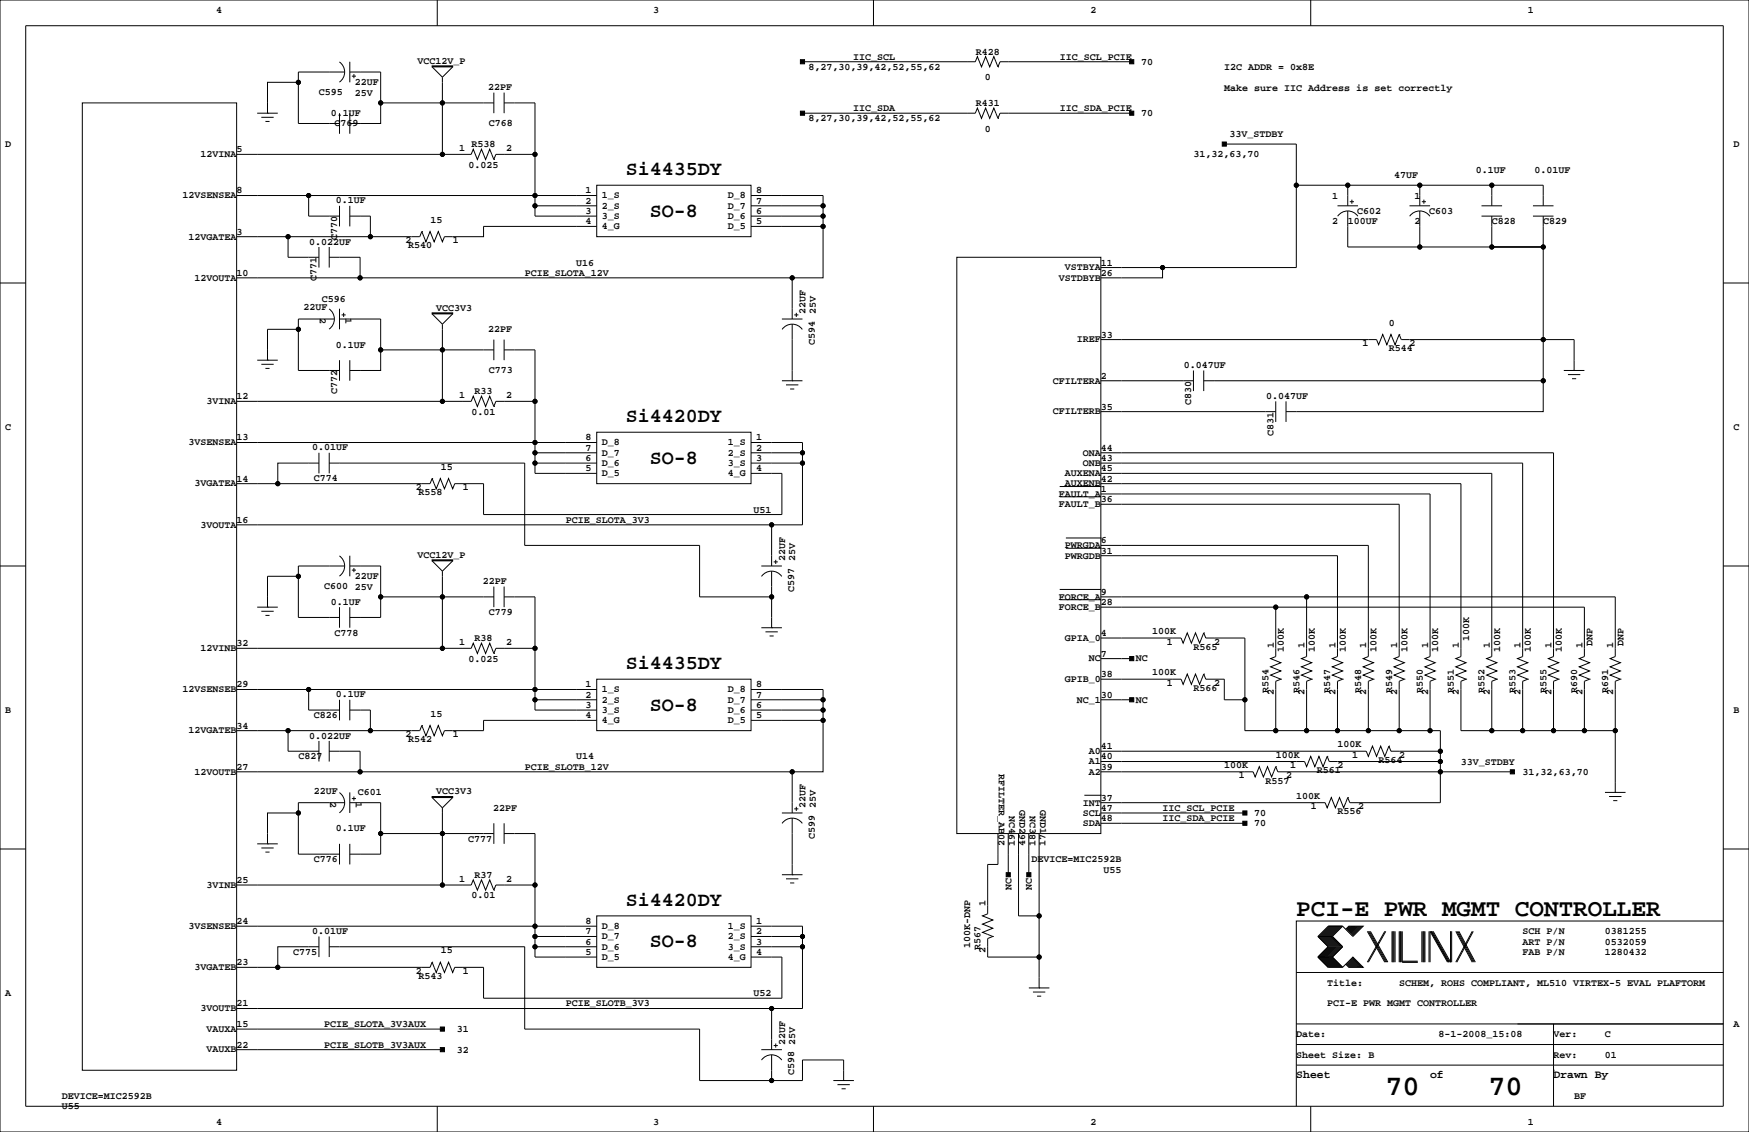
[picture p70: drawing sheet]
<svg xmlns="http://www.w3.org/2000/svg" width="432mm" height="279mm" viewBox="0 0 432 279" stroke-linecap="round" stroke-linejoin="round" font-family="sans-serif">
<defs><g id="words">
<g font-size="7.1">
<text x="342.1" y="270.3">70</text>
<text x="367.5" y="270.3">70</text>
</g>
<text font-size="6" x="320" y="226.1">PCI-E PWR MGMT CONTROLLER</text>
<g font-size="4.9">
<text x="154.5" y="43.3">Si4435DY</text>
<text x="160.4" y="53.5">SO-8</text>
<text x="154.5" y="104.3">Si4420DY</text>
<text x="160.4" y="114.4">SO-8</text>
<text x="154.5" y="165.2">Si4435DY</text>
<text x="160.4" y="175.4">SO-8</text>
<text x="154.5" y="223.6">Si4420DY</text>
<text x="160.4" y="233.8">SO-8</text>
</g>
<g font-size="2.8">
<text x="320" y="266.1">Sheet</text>
<text x="353.1" y="266.1">of</text>
<text x="383.5" y="266.1">Drawn By</text>
</g>
<g font-size="2.5">
<text x="53.3" y="3.3">4</text>
<text x="161.3" y="3.3">3</text>
<text x="269.2" y="3.3">2</text>
<text x="377.2" y="3.3">1</text>
<text x="103" y="15.8">VCC12V_P</text>
<text x="199.6" y="17.3">8,27,30,39,42,52,55,62</text>
<text x="210.6" y="14.7">IIC_SCL</text>
<text x="240.9" y="13.5">R428</text>
<text x="261.6" y="14.7">IIC_SCL_PCIE</text>
<text x="281.7" y="16">70</text>
<text x="302.3" y="17.3">I2C ADDR = 0x8E</text>
<text x="78.7" y="23.4">C595</text>
<text x="87.6" y="21.1">22UF</text>
<text x="87.6" y="23.6">25V</text>
<text x="120.5" y="22.3">22PF</text>
<text x="243.1" y="19.8">0</text>
<text x="302.3" y="22.4">Make sure IIC Address is set correctly</text>
<text x="81.6" y="28.6">0.1UF</text>
<text x="199.6" y="30">8,27,30,39,42,52,55,62</text>
<text x="210.6" y="27.4">IIC_SDA</text>
<text x="240.9" y="26.2">R431</text>
<text x="261.6" y="27.4">IIC_SDA_PCIE</text>
<text x="281.7" y="28.7">70</text>
<text x="82.6" y="31.2">C769</text>
<text x="120.7" y="31.2">C768</text>
<text x="243.1" y="32.5">0</text>
<text x="303.5" y="33.8">33V_STDBY</text>
<text x="1.3" y="36.3">D</text>
<text x="49.5" y="38.8">12VINA</text>
<text x="58.4" y="37.6">5</text>
<text x="113.3" y="37.3">1</text>
<text x="115.7" y="41.4">0.025</text>
<text x="116.4" y="36.3">R538</text>
<text x="125" y="37.3">2</text>
<text x="294.6" y="38.9">31,32,63,70</text>
<text x="428" y="36.3">D</text>
<text x="58.4" y="47.8">8</text>
<text x="144.6" y="47.8">1</text>
<text x="186.7" y="47.8">8</text>
<text x="344.2" y="43.9">47UF</text>
<text x="364.3" y="42.6">0.1UF</text>
<text x="378.8" y="42.6">0.01UF</text>
<text x="45.1" y="49">12VSENSEA</text>
<text x="82.9" y="50.2">0.1UF</text>
<text x="144.6" y="52.8">3</text>
<text x="144.6" y="50.3">2</text>
<text x="148.6" y="51.5">2_S</text>
<text x="148.6" y="49">1_S</text>
<text x="179.7" y="51.5">D_7</text>
<text x="179.7" y="49">D_8</text>
<text x="186.7" y="52.8">6</text>
<text x="186.7" y="50.3">7</text>
<text x="328.9" y="49">1</text>
<text x="335" y="52.8">C602</text>
<text x="349.2" y="49">1</text>
<text x="352.8" y="52.8">C603</text>
<text x="46.6" y="59.1">12VGATEA</text>
<text x="58.4" y="57.9">3</text>
<text x="83.2" y="59.3" transform="rotate(-90 83.2 59.3)">C770</text>
<text x="106.3" y="55">15</text>
<text x="144.6" y="55.4">4</text>
<text x="148.6" y="56.6">4_G</text>
<text x="148.6" y="54">3_S</text>
<text x="179.7" y="54">D_6</text>
<text x="179.7" y="56.6">D_5</text>
<text x="186.7" y="55.4">5</text>
<text x="328.9" y="55.4">2</text>
<text x="332.7" y="55.4">100UF</text>
<text x="349.2" y="55.4">2</text>
<text x="368.3" y="55.3">C828</text>
<text x="381" y="55.3">C829</text>
<text x="76.3" y="60.4">0.022UF</text>
<text x="100.1" y="60">2</text>
<text x="100.8" y="61.3">R540</text>
<text x="111.8" y="60">1</text>
<text x="142.2" y="65.5">U16</text>
<text x="271.8" y="65.5">11</text>
<text x="48" y="69.3">12VOUTA</text>
<text x="58.4" y="68.1">10</text>
<text x="78.2" y="69.4" transform="rotate(-90 78.2 69.4)">C771</text>
<text x="129.5" y="68.1">PCIE_SLOTA_12V</text>
<text x="261.4" y="69.3">VSTDBYB</text>
<text x="262.9" y="66.7">VSTBYA</text>
<text x="271.8" y="68.1">26</text>
<text x="74.9" y="76.5">22UF</text>
<text x="79.4" y="74.4">C596</text>
<text x="107.7" y="76.7">VCC3V3</text>
<text x="198.9" y="77.5" transform="rotate(-90 198.9 77.5)">22UF</text>
<text x="201.4" y="77.5" transform="rotate(-90 201.4 77.5)">25V</text>
<text x="79" y="78.5" transform="rotate(90 79 78.5)">2</text>
<text x="85.3" y="78.5" transform="rotate(90 85.3 78.5)">1</text>
<text x="120.5" y="82">22PF</text>
<text x="271.8" y="83.3">33</text>
<text x="342.9" y="80.4">0</text>
<text x="82.9" y="85.8">0.1UF</text>
<text x="201.2" y="85.1" transform="rotate(-90 201.2 85.1)">C594</text>
<text x="265.9" y="84.5">IREF</text>
<text x="336.3" y="85.4">1</text>
<text x="342.9" y="86.7">R544</text>
<text x="348" y="85.4">2</text>
<text x="120.7" y="92.1">C773</text>
<text x="259.9" y="94.7">CFILTERA</text>
<text x="271.8" y="93.5">2</text>
<text x="292.2" y="90.9">0.047UF</text>
<text x="51" y="99.8">3VINA</text>
<text x="58.4" y="98.6">12</text>
<text x="83.2" y="97.4" transform="rotate(-90 83.2 97.4)">C772</text>
<text x="113.3" y="98.3">1</text>
<text x="117.2" y="97.3">R33</text>
<text x="125" y="98.3">2</text>
<text x="271.8" y="101.1">35</text>
<text x="294.1" y="99.9" transform="rotate(-90 294.1 99.9)">C830</text>
<text x="312.6" y="98.5">0.047UF</text>
<text x="1.3" y="106.2">C</text>
<text x="116.4" y="102.4">0.01</text>
<text x="259.9" y="102.3">CFILTERB</text>
<text x="314.4" y="107.5" transform="rotate(-90 314.4 107.5)">C831</text>
<text x="428" y="106.2">C</text>
<text x="46.6" y="109.9">3VSENSEA</text>
<text x="58.4" y="108.7">13</text>
<text x="77.1" y="111.2">0.01UF</text>
<text x="144.6" y="113.8">6</text>
<text x="144.6" y="111.3">7</text>
<text x="144.6" y="108.7">8</text>
<text x="148.6" y="112.5">D_7</text>
<text x="148.6" y="109.9">D_8</text>
<text x="179.7" y="112.5">2_S</text>
<text x="179.7" y="109.9">1_S</text>
<text x="186.7" y="113.8">3</text>
<text x="186.7" y="111.3">2</text>
<text x="186.7" y="108.7">1</text>
<text x="267.3" y="112.5">ONA</text>
<text x="271.8" y="111.3">44</text>
<text x="271.8" y="113.8">43</text>
<text x="58.4" y="118.9">14</text>
<text x="77.5" y="118.8">C774</text>
<text x="108.8" y="115.9">15</text>
<text x="144.6" y="116.3">5</text>
<text x="148.6" y="115">D_6</text>
<text x="148.6" y="117.5">D_5</text>
<text x="179.7" y="117.5">4_G</text>
<text x="179.7" y="115">3_S</text>
<text x="186.7" y="116.3">4</text>
<text x="262.9" y="117.5">AUXENA</text>
<text x="267.3" y="115">ONB</text>
<text x="271.8" y="116.3">45</text>
<text x="271.8" y="118.9">42</text>
<text x="48" y="120.1">3VGATEA</text>
<text x="102.7" y="121">2</text>
<text x="103.3" y="122.3">R558</text>
<text x="114.3" y="121">1</text>
<text x="261.4" y="125.2">FAULT_B</text>
<text x="261.4" y="122.6">FAULT_A</text>
<text x="262.9" y="120.1">AUXENB</text>
<text x="271.8" y="121.4">1</text>
<text x="271.8" y="124">36</text>
<text x="49.5" y="130.2">3VOUTA</text>
<text x="58.4" y="129">16</text>
<text x="139.7" y="129">PCIE_SLOTA_3V3</text>
<text x="186.1" y="126.5">U51</text>
<text x="103" y="137.7">VCC12V_P</text>
<text x="262.9" y="135.3">PWRGDA</text>
<text x="262.9" y="137.9">PWRGDB</text>
<text x="271.8" y="134.1">6</text>
<text x="271.8" y="136.7">31</text>
<text x="87.6" y="143">22UF</text>
<text x="193.8" y="138.4" transform="rotate(-90 193.8 138.4)">22UF</text>
<text x="196.3" y="138.4" transform="rotate(-90 196.3 138.4)">25V</text>
<text x="80" y="145.3">C600</text>
<text x="81.6" y="149.3">0.1UF</text>
<text x="87.6" y="145.5">25V</text>
<text x="119.2" y="144.2">22PF</text>
<text x="196.1" y="146" transform="rotate(-90 196.1 146)">C597</text>
<text x="261.4" y="148">FORCE_A</text>
<text x="271.8" y="146.8">9</text>
<text x="271.8" y="149.4">28</text>
<text x="120.7" y="151.8">C779</text>
<text x="261.4" y="150.6">FORCE_B</text>
<text x="49.5" y="160.7">12VINB</text>
<text x="58.4" y="159.5">32</text>
<text x="82.6" y="156.9">C778</text>
<text x="113.3" y="159.3">1</text>
<text x="117.2" y="158.2">R38</text>
<text x="125" y="159.3">2</text>
<text x="262.9" y="158.2">GPIA_0</text>
<text x="271.8" y="157">4</text>
<text x="284.5" y="156.6">100K</text>
<text x="288.1" y="159.1">1</text>
<text x="294.6" y="160.4">R565</text>
<text x="299.7" y="159.1">2</text>
<text x="314.5" y="160" transform="rotate(-90 314.5 160)">1</text>
<text x="317" y="160.9" transform="rotate(-90 317 160.9)">100K</text>
<text x="322.1" y="160" transform="rotate(-90 322.1 160)">1</text>
<text x="324.6" y="160.9" transform="rotate(-90 324.6 160.9)">100K</text>
<text x="329.7" y="160" transform="rotate(-90 329.7 160)">1</text>
<text x="332.2" y="160.9" transform="rotate(-90 332.2 160.9)">100K</text>
<text x="337.3" y="160" transform="rotate(-90 337.3 160)">1</text>
<text x="339.9" y="160.9" transform="rotate(-90 339.9 160.9)">100K</text>
<text x="344.9" y="160" transform="rotate(-90 344.9 160)">1</text>
<text x="347.5" y="160.9" transform="rotate(-90 347.5 160.9)">100K</text>
<text x="352.6" y="160" transform="rotate(-90 352.6 160)">1</text>
<text x="355.1" y="160.9" transform="rotate(-90 355.1 160.9)">100K</text>
<text x="360.2" y="160" transform="rotate(-90 360.2 160)">1</text>
<text x="362.7" y="158.3" transform="rotate(-90 362.7 158.3)">100K</text>
<text x="367.8" y="160" transform="rotate(-90 367.8 160)">1</text>
<text x="370.3" y="160.9" transform="rotate(-90 370.3 160.9)">100K</text>
<text x="375.4" y="160" transform="rotate(-90 375.4 160)">1</text>
<text x="378" y="160.9" transform="rotate(-90 378 160.9)">100K</text>
<text x="383" y="160" transform="rotate(-90 383 160)">1</text>
<text x="385.6" y="160.9" transform="rotate(-90 385.6 160.9)">100K</text>
<text x="390.7" y="160" transform="rotate(-90 390.7 160)">1</text>
<text x="393.2" y="159.4" transform="rotate(-90 393.2 159.4)">DNP</text>
<text x="398.3" y="160" transform="rotate(-90 398.3 160)">1</text>
<text x="400.8" y="159.4" transform="rotate(-90 400.8 159.4)">DNP</text>
<text x="115.7" y="163.3">0.025</text>
<text x="268.8" y="163.3">NC</text>
<text x="271.8" y="162.1">7</text>
<text x="271.8" y="167.1">38</text>
<text x="280.5" y="163.3">NC</text>
<text x="284.5" y="166.7">100K</text>
<text x="45.1" y="170.9">12VSENSEB</text>
<text x="58.4" y="169.7">29</text>
<text x="82.9" y="172.1">0.1UF</text>
<text x="144.6" y="172.2">2</text>
<text x="144.6" y="169.7">1</text>
<text x="148.6" y="173.4">2_S</text>
<text x="148.6" y="170.9">1_S</text>
<text x="179.7" y="173.4">D_7</text>
<text x="179.7" y="170.9">D_8</text>
<text x="186.7" y="172.2">7</text>
<text x="186.7" y="169.7">8</text>
<text x="262.9" y="168.3">GPIB_0</text>
<text x="265.9" y="173.4">NC_1</text>
<text x="271.8" y="172.2">30</text>
<text x="280.5" y="173.4">NC</text>
<text x="288.1" y="169.3">1</text>
<text x="294.6" y="170.5">R566</text>
<text x="299.7" y="169.3">2</text>
<text x="313.2" y="171" transform="rotate(-90 313.2 171)">R554</text>
<text x="314.5" y="171.7" transform="rotate(-90 314.5 171.7)">2</text>
<text x="320.8" y="171" transform="rotate(-90 320.8 171)">R546</text>
<text x="322.1" y="171.7" transform="rotate(-90 322.1 171.7)">2</text>
<text x="328.4" y="171" transform="rotate(-90 328.4 171)">R547</text>
<text x="329.7" y="171.7" transform="rotate(-90 329.7 171.7)">2</text>
<text x="336" y="171" transform="rotate(-90 336 171)">R548</text>
<text x="337.3" y="171.7" transform="rotate(-90 337.3 171.7)">2</text>
<text x="343.7" y="171" transform="rotate(-90 343.7 171)">R549</text>
<text x="344.9" y="171.7" transform="rotate(-90 344.9 171.7)">2</text>
<text x="351.3" y="171" transform="rotate(-90 351.3 171)">R550</text>
<text x="352.6" y="171.7" transform="rotate(-90 352.6 171.7)">2</text>
<text x="358.9" y="171" transform="rotate(-90 358.9 171)">R551</text>
<text x="360.2" y="171.7" transform="rotate(-90 360.2 171.7)">2</text>
<text x="366.5" y="171" transform="rotate(-90 366.5 171)">R552</text>
<text x="367.8" y="171.7" transform="rotate(-90 367.8 171.7)">2</text>
<text x="374.1" y="171" transform="rotate(-90 374.1 171)">R553</text>
<text x="375.4" y="171.7" transform="rotate(-90 375.4 171.7)">2</text>
<text x="381.8" y="171" transform="rotate(-90 381.8 171)">R555</text>
<text x="383" y="171.7" transform="rotate(-90 383 171.7)">2</text>
<text x="389.4" y="171" transform="rotate(-90 389.4 171)">R690</text>
<text x="390.7" y="171.7" transform="rotate(-90 390.7 171.7)">2</text>
<text x="397" y="171" transform="rotate(-90 397 171)">R691</text>
<text x="398.3" y="171.7" transform="rotate(-90 398.3 171.7)">2</text>
<text x="1.3" y="176">B</text>
<text x="58.4" y="179.8">34</text>
<text x="77.5" y="177.2">C826</text>
<text x="106.3" y="176.9">15</text>
<text x="144.6" y="177.3">4</text>
<text x="144.6" y="174.8">3</text>
<text x="148.6" y="178.5">4_G</text>
<text x="148.6" y="176">3_S</text>
<text x="179.7" y="176">D_6</text>
<text x="179.7" y="178.5">D_5</text>
<text x="186.7" y="174.8">6</text>
<text x="186.7" y="177.3">5</text>
<text x="428" y="176">B</text>
<text x="46.6" y="181">12VGATEB</text>
<text x="76.3" y="182.3">0.022UF</text>
<text x="100.1" y="182">2</text>
<text x="100.8" y="183.2">R542</text>
<text x="111.8" y="182">1</text>
<text x="271.8" y="184.9">41</text>
<text x="330.2" y="184.5">100K</text>
<text x="48" y="191.2">12VOUTB</text>
<text x="58.4" y="190">27</text>
<text x="73.7" y="187.4">C827</text>
<text x="129.5" y="190">PCIE_SLOTB_12V</text>
<text x="142.2" y="187.5">U14</text>
<text x="246.6" y="190.9" transform="rotate(90 246.6 190.9)">RFILTER_AB</text>
<text x="268.8" y="186.1">A0</text>
<text x="268.8" y="188.7">A1</text>
<text x="268.8" y="191.2">A2</text>
<text x="271.8" y="187.5">40</text>
<text x="271.8" y="190">39</text>
<text x="302.3" y="189.6">100K</text>
<text x="315" y="187">100K</text>
<text x="318.6" y="189.6">1</text>
<text x="325.1" y="190.8">R561</text>
<text x="330.2" y="189.6">2</text>
<text x="333.8" y="187">1</text>
<text x="340.4" y="188.3">R564</text>
<text x="345.4" y="187">2</text>
<text x="360.7" y="188.7">33V_STDBY</text>
<text x="375.9" y="191.3">31,32,63,70</text>
<text x="77.5" y="195.9">22UF</text>
<text x="81.5" y="197.9" transform="rotate(90 81.5 197.9)">2</text>
<text x="87.9" y="197.9" transform="rotate(90 87.9 197.9)">1</text>
<text x="88.3" y="196.3">C601</text>
<text x="107.7" y="196.1">VCC3V3</text>
<text x="271.8" y="197.6">37</text>
<text x="305.9" y="192.1">1</text>
<text x="312.4" y="193.4">R557</text>
<text x="317.5" y="192.1">2</text>
<text x="320" y="197.2">100K</text>
<text x="121.8" y="200.1">22PF</text>
<text x="198.9" y="199.4" transform="rotate(-90 198.9 199.4)">22UF</text>
<text x="201.4" y="199.4" transform="rotate(-90 201.4 199.4)">25V</text>
<text x="249.1" y="201.3" transform="rotate(90 249.1 201.3)">NC4</text>
<text x="251.7" y="199.8" transform="rotate(90 251.7 199.8)">GND2</text>
<text x="254.2" y="201.3" transform="rotate(90 254.2 201.3)">NC3</text>
<text x="256.8" y="199.8" transform="rotate(90 256.8 199.8)">GND1</text>
<text x="267.3" y="198.8">INT</text>
<text x="267.3" y="203.9">SDA</text>
<text x="267.3" y="201.4">SCL</text>
<text x="271.8" y="200.2">47</text>
<text x="271.8" y="202.7">48</text>
<text x="287" y="202.7">IIC_SDA_PCIE</text>
<text x="287" y="200.2">IIC_SCL_PCIE</text>
<text x="309.7" y="204">70</text>
<text x="309.7" y="201.4">70</text>
<text x="323.6" y="199.7">1</text>
<text x="330.2" y="201">R556</text>
<text x="335.3" y="199.7">2</text>
<text x="82.9" y="205.2">0.1UF</text>
<text x="115.6" y="207.7">C777</text>
<text x="201.2" y="207" transform="rotate(-90 201.2 207)">C599</text>
<text x="248" y="208.7" transform="rotate(-90 248 208.7)">20</text>
<text x="250.5" y="208.7" transform="rotate(-90 250.5 208.7)">19</text>
<text x="253.1" y="208.7" transform="rotate(-90 253.1 208.7)">46</text>
<text x="255.6" y="208.7" transform="rotate(-90 255.6 208.7)">18</text>
<text x="258.2" y="208.7" transform="rotate(-90 258.2 208.7)">17</text>
<text x="77.5" y="212.8">C776</text>
<text x="254.6" y="212.9">DEVICE=MIC2592B</text>
<text x="272.4" y="215.4">U55</text>
<text x="51" y="219.1">3VINB</text>
<text x="58.4" y="217.9">25</text>
<text x="113.3" y="217.7">1</text>
<text x="116.4" y="221.7">0.01</text>
<text x="117.2" y="216.7">R37</text>
<text x="125" y="217.7">2</text>
<text x="249.7" y="219.7" transform="rotate(-90 249.7 219.7)">NC</text>
<text x="254.8" y="219.7" transform="rotate(-90 254.8 219.7)">NC</text>
<text x="243.3" y="223.5" transform="rotate(-90 243.3 223.5)">1</text>
<text x="46.6" y="229.3">3VSENSEB</text>
<text x="58.4" y="228.1">24</text>
<text x="77.1" y="230.6">0.01UF</text>
<text x="144.6" y="233.2">6</text>
<text x="144.6" y="230.6">7</text>
<text x="144.6" y="228.1">8</text>
<text x="148.6" y="231.8">D_7</text>
<text x="148.6" y="229.3">D_8</text>
<text x="179.7" y="231.8">2_S</text>
<text x="179.7" y="229.3">1_S</text>
<text x="186.7" y="233.2">3</text>
<text x="186.7" y="230.6">2</text>
<text x="186.7" y="228.1">1</text>
<text x="375.9" y="230.6">SCH P/N</text>
<text x="375.9" y="233.2">ART P/N</text>
<text x="396.2" y="230.6">0381255</text>
<text x="396.2" y="233.2">0532059</text>
<text x="48" y="239.5">3VGATEB</text>
<text x="58.4" y="238.3">23</text>
<text x="72.4" y="235.6">C775</text>
<text x="108.8" y="235.3">15</text>
<text x="144.6" y="235.7">5</text>
<text x="148.6" y="234.4">D_6</text>
<text x="148.6" y="236.9">D_5</text>
<text x="179.7" y="236.9">4_G</text>
<text x="179.7" y="234.4">3_S</text>
<text x="186.7" y="235.7">4</text>
<text x="239.5" y="234.1" transform="rotate(-90 239.5 234.1)">100K-DNP</text>
<text x="242.1" y="234.5" transform="rotate(-90 242.1 234.5)">R567</text>
<text x="243.3" y="235.2" transform="rotate(-90 243.3 235.2)">2</text>
<text x="375.9" y="235.7">FAB P/N</text>
<text x="396.2" y="235.7">1280432</text>
<text x="1.3" y="245.9">A</text>
<text x="102.7" y="240.4">2</text>
<text x="103.3" y="241.6">R543</text>
<text x="114.3" y="240.4">1</text>
<text x="186.1" y="245.9">U52</text>
<text x="327.7" y="243.3">Title:</text>
<text x="345.4" y="243.3">SCHEM, ROHS COMPLIANT, ML510 VIRTEX-5 EVAL PLAFTORM</text>
<text x="49.5" y="249.6">3VOUTB</text>
<text x="58.4" y="248.4">21</text>
<text x="139.7" y="248.4">PCIE_SLOTB_3V3</text>
<text x="327.7" y="248.4">PCI-E PWR MGMT CONTROLLER</text>
<text x="51" y="254.7">VAUXA</text>
<text x="58.4" y="253.5">15</text>
<text x="80" y="253.5">PCIE_SLOTA_3V3AUX</text>
<text x="112.8" y="254.8">31</text>
<text x="193.8" y="257.8" transform="rotate(-90 193.8 257.8)">22UF</text>
<text x="196.3" y="257.8" transform="rotate(-90 196.3 257.8)">25V</text>
<text x="320" y="256">Date:</text>
<text x="355.2" y="256">8-1-2008_15:08</text>
<text x="383.5" y="256">Ver:</text>
<text x="396.2" y="256">C</text>
<text x="428" y="253.5">A</text>
<text x="51" y="259.8">VAUXB</text>
<text x="58.4" y="258.6">22</text>
<text x="80" y="258.6">PCIE_SLOTB_3V3AUX</text>
<text x="112.8" y="259.8">32</text>
<text x="320" y="261.1">Sheet Size: B</text>
<text x="383.5" y="261.1">Rev:</text>
<text x="396.2" y="261.1">01</text>
<text x="196.1" y="265.4" transform="rotate(-90 196.1 265.4)">C598</text>
<text x="15.2" y="273.8">U55</text>
<text x="15.2" y="271.3">DEVICE=MIC2592B</text>
<text x="388.6" y="271.3">BF</text>
<text x="53.3" y="277.6">4</text>
<text x="161.3" y="277.6">3</text>
<text x="269.2" y="277.6">2</text>
<text x="377.2" y="277.6">1</text>
</g>
</g></defs>
<g fill="none" stroke="#000" stroke-width=".25">
<path d="M0 0h431.8v279.4h-431.8zM6.3 6.3h419.1v266.7h-419zM83.8 15.3a3 3 0 0 1 0 5M85.1 17.8h-11.4v12.7h10.1M86.4 17.8h7.6v7.6M86.4 15.2v5.1M86.9 18.8h1M87.4 18.3v1M106.7 16.3h5.1v.2h-5.1zM106.7 16.5l2.5 2.5M107.9 0v6.3M109.2 19v6.4h-15.2"/>
<path d="M111.8 16.5l-2.6 2.6M198.1 15.2h42.7l.5-1.2 1 2.5 1-2.5 1 2.5 1.1-2.5 1 2.5M215.6 0v6.3M246.4 16.5h.1M279.4 15.2h-32.5l-.5 1.3M323.6 0v6.3M20.3 25.4h38.1v238.8h-38.1zM58.4 38.1h57.9l.5-1.3 1.1 2.6 1-2.6 1 2.6 1-2.6 1 2.6M63.5 27.9h5.1M64.5 29h3.1M65.5 30h1M66 27.9h.1"/>
<path d="M73.7 20.3h-7.7v7.6M83.8 27.9v5.1M86.4 27.9v5.1M94 25.4v5.1h-7.6M121.9 25.4h-12.7v12.7M121.9 39.4h.1M121.9 22.9v5M124.5 22.9v5M124.5 25.4h7.6v25.4M132.1 38.1h-9.7l-.5 1.3M198.1 27.9h42.7l.5-1.2 1 2.5 1-2.5 1 2.5 1.1-2.5 1 2.5M246.4 29.2h.1"/>
<path d="M279.4 27.9h-32.5l-.5 1.3M302.3 35.6h17.7v30.4h-48.2M58.4 58.4h12.7M58.4 48.3h88.9M71.1 58.4v5.1h7.6M76.2 48.3v5h7.6M83.8 50.8v5.1M86.4 53.3h5v5.1h-20.3M86.4 50.8v5.1M104.1 57.1l-.5 1.3h-12.2M104.1 57.2h.1M147.3 45.7h38.1v12.7h-38.1z"/>
<path d="M147.3 55.9h-27.9v2.5h-9.7l-.5 1.3-1-2.6-1 2.6-1-2.6-1 2.6-1.1-2.5M147.3 50.8h-15.2v2.5h15.2M185.4 50.8h17.8M185.4 48.3h17.8v2.5M203.2 53.3v2.6h-17.8M203.2 50.8v2.5h-17.8M203.2 55.9v12.7h-7.6M320 45.7h61v5.1M330.2 50.8h5.1M330.2 53.4a3 3 0 0 1 5 0M332.7 52.1v8.9h17.8v-8.9M332.7 45.7v5.1"/>
<path d="M333.2 49.8h1.1M333.8 49.3v1M348 50.8h5.1M348 53.4a3 3 0 0 1 5 0M350.5 45.7v5.1M351 49.8h1M351.5 49.3v1M365.8 53.3h5M365.8 50.8h5M368.3 45.7v5.1M368.3 53.3v7.7M378.5 53.3h5"/>
<path d="M378.5 50.8h5M381 53.3v7.7M0 69.8h6.3M78.7 61v5M81.3 76.2a3 3 0 0 1 0 5M81.3 61v5M81.3 63.5h7.6v5.1h-30.5M82.5 78.7h-8.8v12.7h10.1M83.8 78.7h10.2v12.7h-7.6M83.8 76.2v5.1M84.3 77.7h1M84.8 77.2v1"/>
<path d="M88.9 68.6h106.7M106.7 77.2h5.1v.3h-5.1zM106.7 77.5l2.5 2.5M111.8 77.5l-2.6 2.5M193 78.7h5.1M195.6 68.6v10.1M196.1 77.7h1M196.6 77.2v1M236.2 63.5h35.6v142.2h-35.6zM287 66v2.6h-15.2M350.5 61h30.5M381 61v22.8h-35.1l-.5-1.3"/>
<path d="M425.4 69.8h6.4M58.4 99.1h57.9l.5-1.3 1.1 2.5 1-2.5 1 2.5 1-2.5 1 2.5M63.5 88.9h5.1M64.5 89.9h3.1M65.5 90.9h1M66 88.9h.1M73.7 81.3h-7.7v7.6M83.8 88.9v5.1M86.4 88.9v5.1M94 86.4h27.9M109.2 80v19.1M121.9 83.8v5.1"/>
<path d="M124.5 83.8v5.1M124.5 86.4h7.6v27.9M132.1 99.1h-9.7l-.5 1.2M193 94h5.1M193.1 81.3a3 3 0 0 1 5 0M194.1 95h3M195.1 96h1M195.6 94h.1M195.6 80v14M271.8 94h22.8M294.6 91.4v5.1M297.2 91.4v5.1"/>
<path d="M315 99.1v5M317.5 99.1v5M345.4 82.5h.1M345.4 82.5l-1 2.6-1-2.6-1 2.6-1-2.6-1 2.6-.5-1.3h-68.1M381 94v7.6h-63.5M386.1 91.4h5.1M387.1 92.5h3M388.1 93.5h1M388.6 91.4h.1M388.6 91.4v-7.6h-7.6v10.2h-83.8M58.4 109.2h88.9M78.7 111.8v5"/>
<path d="M78.7 114.3h-10.1v5.1M81.3 111.8v5M81.3 114.3h48.2v20.3h43.2v12.7h17.8M106.7 118.1l-.5 1.3h-47.8M106.7 118.1h.1M121.9 100.3h.1M132.1 114.3v2.5h15.2M132.1 114.3h15.2M132.1 111.8h15.2M147.3 106.7h38.1v12.7h-38.1zM185.4 116.8h7.6v10.2h-73.6v-7.6h-7.1l-.5 1.2-1.1-2.5-1 2.5-1-2.5-1 2.5-1-2.5M185.4 109.2h12.7v20.3h-7.6v10.2"/>
<path d="M185.4 114.3h12.7M185.4 111.8h12.7M271.8 114.3h104.1v47.8l-1.3 .5 2.6 1-2.6 1 2.6 1-2.6 1 2.6 1M271.8 116.8h96.5v45.3l-1.3 .5 2.6 1-2.6 1 2.6 1-2.6 1 2.6 1M271.8 119.4h88.9v42.7l-1.3 .5 2.6 1-2.6 1 2.6 1-2.6 1 2.5 1M271.8 111.8h111.7v50.3l-1.2 .5 2.5 1-2.5 1 2.5 1-2.5 1 2.5 1M271.8 101.6h43.2M0 139.7h6.3M58.4 129.5h132.1M83.8 137.2a3 3 0 0 1 0 5M85.1 139.7h-11.4v12.7h10.1M86.4 139.7h7.6v12.7h-7.6"/>
<path d="M86.4 137.2v5M106.7 138.2h5.1v.2h-5.1zM106.7 138.4l2.5 2.6M111.8 138.4l-2.6 2.6M188 139.7h5M191 138.7h1M191.5 138.2v1M261.6 122.6h10.3M261.6 120.1h10.3M263.1 132.8h8.9M263.1 135.3h8.9M271.8 121.9h81.3v40.2l-1.3 .5 2.5 1-2.5 1 2.5 1-2.5 1 2.5 1"/>
<path d="M271.8 124.5h73.6v37.6l-1.2 .5 2.5 1-2.5 1 2.5 1-2.5 1 2.5 1M271.8 134.6h66v27.5l-1.3 .5 2.6 1-2.6 1 2.6 1-2.6 1 2.6 1M271.8 137.2h58.4v24.9l-1.3 .5 2.6 1-2.6 1 2.6 1-2.6 1 2.6 1M425.4 139.7h6.4M63.5 149.9h5.1M64.5 150.9h3.1M65.5 151.9h1M66 149.9h.1M73.7 142.2h-7.7v7.7M83.8 149.9v5M86.4 149.9v5M86.9 140.7h1"/>
<path d="M87.4 140.2v1M94 147.3h27.9M109.2 141v19M121.9 144.8v5.1M124.5 144.8v5.1M124.5 147.3h7.6v28h15.2M188 154.9h5M188 142.3a3 3 0 0 1 5 0M189 156h3M190 157h1M190.5 154.9h.1M190.5 141v13.9"/>
<path d="M261.6 145.5h10.3M261.6 148h10.3M271.8 149.9h119.4v12.2l-1.3 .5 2.5 1-2.5 1 2.5 1-2.5 1 2.5 1M271.8 147.3h127v14.8l-1.3 .5 2.6 1-2.6 1 2.6 1-2.6 1 2.5 1M297.2 156.2h.1M297.2 156.2l-1 2.5-1.1-2.5-1 2.5-1-2.5-1 2.5-.5-1.2h-19.8M297.2 156.2l.5 1.3h9.6v22.8h15.3v-12.2l1.3-.5M315 149.9v12.2l-1.3 .5 2.5 1-2.5 1 2.5 1-2.5 1 2.5 1M322.6 147.3v14.8l-1.3 .5 2.6 1-2.6 1 2.6 1-2.6 1 2.5 1M58.4 160h57.9l.5-1.2 1.1 2.5 1-2.5 1 2.5 1-2.5 1 2.5M58.4 170.2h88.9M76.2 170.2v5.1h7.6"/>
<path d="M83.8 172.7v5.1M86.4 175.3h5v5h-33M86.4 172.7v5.1M104.1 179.1l-.5 1.2h-12.2M104.1 179.1h.1M121.9 161.3h.1M132.1 160h-9.7l-.5 1.3M132.1 172.7h15.2M147.3 167.6h38.1v12.7h-38.1zM147.3 177.8h-27.9v2.5h-9.7l-.5 1.3-1-2.5-1 2.5-1-2.5-1 2.5-1.1-2.5M185.4 170.2h17.8v2.5h-17.8M185.4 175.3h17.8"/>
<path d="M185.4 177.8h17.8M203.2 172.7v17.8h-7.6v10.2M271.8 162.6h7.6M271.8 172.7h7.6M297.2 166.4h.1M297.2 166.4l-1 2.5-1.1-2.5-1 2.5-1-2.5-1 2.5-.5-1.3h-19.8M297.2 166.4l.5 1.2h4.6v5.1h5M316.2 167.6l-1.2 .5v12.2M316.2 167.6h.1M323.8 167.6h.1M331.5 167.6h.1M331.5 167.6l-1.3 .5v12.2h-7.6"/>
<path d="M339.1 167.6l-1.3 .5v12.2h-7.6M339.1 167.6h.1M346.7 167.6h.1M346.7 167.6l-1.3 .5v12.2h-7.6M354.3 167.6l-1.2 .5v12.2h-7.7M354.3 167.6h.1M361.9 167.6h.1M362 167.6l-1.3 .5v12.2h30.5M369.6 167.6h.1M369.6 167.6l-1.3 .5v12.2M377.2 167.6h.1M377.2 167.6l-1.3 .5v12.2"/>
<path d="M384.8 167.6l-1.3 .5v12.2M384.8 167.6h.1M392.4 167.6h.1M392.4 167.6l-1.2 .5v12.2M400 167.6h.1M400.1 167.6l-1.3 .5v12.2h-7.6M58.4 190.5h137.2M71.1 180.3v5.1h7.6M78.7 182.9v5.1M81.3 182.9v5.1M81.3 185.4h7.6v5.1M83.8 195.6a3 3 0 0 1 0 5"/>
<path d="M85.1 198.1h-11.4v12.7h10.1M86.4 198.1h7.6v12.7h-7.6M86.4 195.6v5.1M86.9 197.1h1M87.4 196.6v1M106.7 196.6h5.1v.2h-5.1zM106.7 196.8l2.5 2.6M109.2 199.4v19M111.8 196.8l-2.6 2.6M196.1 199.6h1M196.6 199.1v1.1M267.7 196.3h4.2"/>
<path d="M315 189.2h.1M315 189.2l-1.1 2.6-1-2.6-1 2.6-1-2.6-1 2.6-.5-1.3h-37.6M315 189.2l.5 1.3h57.9M327.7 186.7h.1M327.7 186.7l-1.1 2.5-1-2.5-1 2.5-1-2.5-1 2.5-.5-1.2h-50.3M327.7 186.7l.5 1.3h27.4M332.7 196.8h.1M332.7 196.8l-1 2.6-1-2.5-1 2.5-1-2.5-1 2.5-.5-1.3h-55.4M342.9 184.1h.1M342.9 184.1l-1 2.6-1-2.5-1 2.5-1.1-2.5-1 2.5-.5-1.3h-65.5M342.9 184.2l.5 1.2h12.2M353.1 180.3h2.5v17.8h-22.4l-.5-1.2"/>
<path d="M396.2 195.6h5.1M397.3 196.6h3M398.3 197.6h1M398.8 195.6h.1M398.8 180.3v15.3M0 209.5h6.3M58.4 218.4h57.9l.5-1.2 1.1 2.5 1-2.5 1 2.5 1-2.5 1 2.5M63.5 208.3h5.1M64.5 209.3h3.1M65.5 210.3h1M66 208.3h.1M73.7 200.7h-7.7v7.6"/>
<path d="M83.8 208.3v5.1M86.4 208.3v5.1M94 205.7h27.9M121.9 219.7h.1M121.9 203.2v5.1M124.5 203.2v5.1M124.5 205.7h7.6v28M132.1 218.4h-9.7l-.5 1.3M193 215.9h5.1M193 200.7h5.1M193.1 203.2a3 3 0 0 1 5 0M194.1 216.9h3"/>
<path d="M195.1 217.9h1M195.6 215.9h.1M195.6 201.9v14M246.4 205.7v7.7h-2.6v12.2l-1.2 .5 2.5 1-2.5 1 2.5 1-2.5 1 2.5 1M248.9 205.7v10.2M251.5 205.7v20.4h5v-20.4M254 205.7v10.2M271.8 200.7h35.5M271.8 203.2h35.5M425.4 209.5h6.4M58.4 228.6h88.9M78.7 231.1v5.1"/>
<path d="M78.7 233.7h-10.1v5.1M81.3 231.1v5.1M81.3 233.7h48.2v20.3h43.2v12.7h25.4v-5.1h10.2v5.1M106.7 237.5l-.5 1.3h-47.8M106.7 237.5h.1M132.1 231.1h15.2M147.3 233.7h-15.2v2.5h15.2M147.3 226.1h38.1v12.7h-38.1zM185.4 236.2h7.6v10.2h-73.6v-7.6h-7.1l-.5 1.2-1.1-2.5-1 2.5-1-2.5-1 2.5-1-2.5M185.4 233.7h12.7M185.4 231.1h12.7M185.4 228.6h12.7v20.3h-139.7"/>
<path d="M245.1 231.1h.1M245.1 231.1l-1.3 .5v4.6h12.7M256.5 226.1v17.7M325.4 236.2h3.5M325.4 231.1h3.5M325.4 236.2l2.5 2.6h3.6M325.4 231.1l2.5 2.6-2.5 2.5M328.2 228.6l-2.6 2.5 2.6 2.6-2.6 2.5 2.6 2.6M328.4 228.6l-2.5 2.5 2.5 2.6-2.5 2.5 2.5 2.6M328.7 228.6l-2.6 2.5 2.6 2.6-2.6 2.5 2.6 2.6M328.9 231.1l2.6 2.6-2.6 2.5M328.9 236.2l2.6 2.6"/>
<path d="M328.9 228.6l-2.5 2.5 2.5 2.6-2.5 2.5 2.5 2.6M329.2 228.6l-2.6 2.5 2.6 2.6-2.6 2.5 2.6 2.6M329.4 228.6l-2.5 2.5 2.5 2.6-2.5 2.5 2.5 2.6M329.7 228.6l-2.5 2.5 2.5 2.6-2.5 2.5 2.5 2.6M329.9 228.6l-2.5 2.5 2.5 2.6-2.5 2.5 2.5 2.6M330.2 228.6l-2.5 2.5 2.5 2.6-2.5 2.5 2.5 2.6M330.5 228.6l-2.6 2.5 2.6 2.6-2.6 2.5 2.6 2.6M330.7 228.6l-2.5 2.5 2.5 2.6-2.5 2.5 2.5 2.6M331 228.6l-2.6 2.5 2.6 2.6-2.6 2.5 2.6 2.6M331.2 228.6l-2.5 2.5 2.5 2.6-2.5 2.5 2.5 2.6M331.5 228.6l2.5 2.5 2.6-2.5h-3.6l-.8 .8M331.5 228.6h-3.6l-2.5 2.5"/>
<path d="M331.5 228.6l-2.6 2.5M332.2 238l.8 .8h3.6l-2.6-2.6-2.5 2.6M332.5 237.7l1 1.1M332.5 238l.7 .8M332.7 237.5l1.3 1.3M332.7 237.7l1.1 1.1M333 237.2l1.5 1.6M333 237.5l1.3 1.3M333.2 228.6l-.7 .8M333.2 237l1.8 1.8M333.2 237.2l1.6 1.6M333.5 228.6l-1 1"/>
<path d="M333.5 236.7l2 2.1M333.5 237l1.8 1.8M333.8 228.6l-1.1 1M333.8 236.5l2.2 2.3M333.8 236.7l2 2.1M334 228.6l-1.3 1.3M334 236.5l2.3 2.3M334.3 228.6l-1.3 1.3M334.5 228.6l-1.5 1.5M334.8 228.6l-1.6 1.5M335 228.6l-1.8 1.8M335.3 228.6l-1.8 1.8"/>
<path d="M335.5 228.6l-2 2M335.8 228.6l-2 2M336 228.6l-2.2 2.3M336.3 228.6l-2.3 2.3M337.6 229.9l4.3 7.6M337.8 229.9l4.3 7.6M338.1 229.9l4.3 7.6M338.3 229.9l4.3 7.6M341.9 229.9l-4.3 7.6M342.1 229.9l-4.3 7.6M343.7 229.9v7.6M343.9 229.9v7.6"/>
<path d="M344.2 229.9v7.6M344.4 229.9v7.6M345.4 229.9v7.6M345.7 229.9v7.6M345.9 229.9v7.6M346.2 237.2h3.8M346.2 229.9v7.6h3.8M351 229.9v7.6M351.3 229.9v7.6M351.5 229.9v7.6M351.8 229.9v7.6M352.8 229.9v7.6"/>
<path d="M353.1 237.5v-7.6l4.3 7.6M353.3 229.9l4.3 7.6M353.6 229.9l4.3 7.6M353.8 229.9l4.3 7.6v-7.6M358.4 229.9v7.6M359.4 229.9l4.1 7.6M359.7 229.9l4 7.6M359.9 229.9l4.1 7.6M360.2 229.9l4 7.6M363.5 229.9l-4.1 7.6M363.7 229.9l-4 7.6M425.4 227.3h-105.4v35.6"/>
<path d="M58.4 254h50.8M58.4 259.1h50.8M188 259.1h5M190.5 248.9v10.2M191 258.1h1M191.5 257.6v1M254 243.8h5.1M255 244.9h3.1M256 245.9h1M256.5 243.8h.1M320 257.8h105.4M320 252.7h105.4"/>
<path d="M320 240h105.4M383.5 252.7v20.3M107.9 273v6.4M188 261.6a3 3 0 0 1 5 0M190.5 260.3v6.4M205.7 266.7h5.1M206.8 267.7h3M207.8 268.7h1M208.3 266.7h.1M215.6 273v6.4M320 262.9v10.1M320 262.9h105.4"/>
<path d="M323.6 273v6.4M383.5 264.2h.1"/>
<circle cx="73.7" cy="20.3" r=".51"/>
<circle cx="94" cy="25.4" r=".51"/>
<circle cx="109.2" cy="25.4" r=".51"/>
<circle cx="109.2" cy="38.1" r=".51"/>
<circle cx="132.1" cy="38.1" r=".51"/>
<circle cx="71.1" cy="58.4" r=".51"/>
<circle cx="76.2" cy="48.3" r=".51"/>
<circle cx="91.4" cy="58.4" r=".51"/>
<circle cx="132.1" cy="50.8" r=".51"/>
<circle cx="132.1" cy="48.3" r=".51"/>
<circle cx="203.2" cy="55.9" r=".51"/>
<circle cx="203.2" cy="50.8" r=".51"/>
<circle cx="203.2" cy="53.3" r=".51"/>
<circle cx="320" cy="45.7" r=".51"/>
<circle cx="332.7" cy="45.7" r=".51"/>
<circle cx="350.5" cy="45.7" r=".51"/>
<circle cx="368.3" cy="45.7" r=".51"/>
<circle cx="88.9" cy="68.6" r=".51"/>
<circle cx="195.6" cy="68.6" r=".51"/>
<circle cx="287" cy="66" r=".51"/>
<circle cx="350.5" cy="61" r=".51"/>
<circle cx="368.3" cy="61" r=".51"/>
<circle cx="381" cy="61" r=".51"/>
<circle cx="73.7" cy="81.3" r=".51"/>
<circle cx="94" cy="86.4" r=".51"/>
<circle cx="109.2" cy="86.4" r=".51"/>
<circle cx="109.2" cy="99.1" r=".51"/>
<circle cx="132.1" cy="99.1" r=".51"/>
<circle cx="381" cy="94" r=".51"/>
<circle cx="381" cy="83.8" r=".51"/>
<circle cx="68.6" cy="119.4" r=".51"/>
<circle cx="132.1" cy="111.8" r=".51"/>
<circle cx="132.1" cy="114.3" r=".51"/>
<circle cx="132.1" cy="109.2" r=".51"/>
<circle cx="198.1" cy="114.3" r=".51"/>
<circle cx="198.1" cy="111.8" r=".51"/>
<circle cx="190.5" cy="129.5" r=".51"/>
<circle cx="73.7" cy="142.2" r=".51"/>
<circle cx="94" cy="147.3" r=".51"/>
<circle cx="109.2" cy="147.3" r=".51"/>
<circle cx="190.5" cy="147.3" r=".51"/>
<circle cx="315" cy="149.9" r=".51"/>
<circle cx="322.6" cy="147.3" r=".51"/>
<circle cx="76.2" cy="170.2" r=".51"/>
<circle cx="109.2" cy="160" r=".51"/>
<circle cx="132.1" cy="160" r=".51"/>
<circle cx="132.1" cy="172.7" r=".51"/>
<circle cx="132.1" cy="170.2" r=".51"/>
<circle cx="203.2" cy="172.7" r=".51"/>
<circle cx="203.2" cy="175.3" r=".51"/>
<circle cx="203.2" cy="177.8" r=".51"/>
<circle cx="307.3" cy="172.7" r=".51"/>
<circle cx="71.1" cy="180.3" r=".51"/>
<circle cx="88.9" cy="190.5" r=".51"/>
<circle cx="91.4" cy="180.3" r=".51"/>
<circle cx="195.6" cy="190.5" r=".51"/>
<circle cx="315" cy="180.3" r=".51"/>
<circle cx="322.6" cy="180.3" r=".51"/>
<circle cx="330.2" cy="180.3" r=".51"/>
<circle cx="337.8" cy="180.3" r=".51"/>
<circle cx="345.4" cy="180.3" r=".51"/>
<circle cx="353.1" cy="180.3" r=".51"/>
<circle cx="355.6" cy="190.5" r=".51"/>
<circle cx="355.6" cy="185.4" r=".51"/>
<circle cx="355.6" cy="188" r=".51"/>
<circle cx="368.3" cy="180.3" r=".51"/>
<circle cx="375.9" cy="180.3" r=".51"/>
<circle cx="383.5" cy="180.3" r=".51"/>
<circle cx="391.2" cy="180.3" r=".51"/>
<circle cx="398.8" cy="180.3" r=".51"/>
<circle cx="73.7" cy="200.7" r=".51"/>
<circle cx="94" cy="205.7" r=".51"/>
<circle cx="109.2" cy="218.4" r=".51"/>
<circle cx="109.2" cy="205.7" r=".51"/>
<circle cx="132.1" cy="218.4" r=".51"/>
<circle cx="68.6" cy="238.8" r=".51"/>
<circle cx="132.1" cy="228.6" r=".51"/>
<circle cx="132.1" cy="231.1" r=".51"/>
<circle cx="132.1" cy="233.7" r=".51"/>
<circle cx="198.1" cy="233.7" r=".51"/>
<circle cx="198.1" cy="231.1" r=".51"/>
<circle cx="256.5" cy="236.2" r=".51"/>
<circle cx="256.5" cy="226.1" r=".51"/>
<circle cx="190.5" cy="248.9" r=".51"/>
<circle cx="190.5" cy="266.7" r=".51"/>
</g>
<g fill="#000" stroke="#000" stroke-width=".25">
<path d="M197.6 14.7h1v1h-1z" fill-rule="evenodd"/>
<path d="M278.9 14.7h1v1h-1z" fill-rule="evenodd"/>
<path d="M197.6 27.4h1v1h-1z" fill-rule="evenodd"/>
<path d="M278.9 27.4h1v1h-1z" fill-rule="evenodd"/>
<path d="M301.8 35.1h1v1h-1z" fill-rule="evenodd"/>
<path d="M278.9 162.1h1v1h-1z" fill-rule="evenodd"/>
<path d="M278.9 172.2h1v1h-1z" fill-rule="evenodd"/>
<path d="M372.9 190h1v1h-1z" fill-rule="evenodd"/>
<path d="M248.4 215.4h1v1h-1z" fill-rule="evenodd"/>
<path d="M253.5 215.4h1v1h-1z" fill-rule="evenodd"/>
<path d="M306.8 200.2h1v1h-1z" fill-rule="evenodd"/>
<path d="M306.8 202.7h1v1h-1z" fill-rule="evenodd"/>
<path d="M108.7 253.5h1v1h-1z" fill-rule="evenodd"/>
<path d="M108.7 258.6h1v1h-1z" fill-rule="evenodd"/>
<circle cx="73.7" cy="20.3" r=".51"/>
<circle cx="94" cy="25.4" r=".51"/>
<circle cx="109.2" cy="25.4" r=".51"/>
<circle cx="109.2" cy="38.1" r=".51"/>
<circle cx="132.1" cy="38.1" r=".51"/>
<circle cx="71.1" cy="58.4" r=".51"/>
<circle cx="76.2" cy="48.3" r=".51"/>
<circle cx="91.4" cy="58.4" r=".51"/>
<circle cx="132.1" cy="50.8" r=".51"/>
<circle cx="132.1" cy="48.3" r=".51"/>
<circle cx="203.2" cy="55.9" r=".51"/>
<circle cx="203.2" cy="50.8" r=".51"/>
<circle cx="203.2" cy="53.3" r=".51"/>
<circle cx="320" cy="45.7" r=".51"/>
<circle cx="332.7" cy="45.7" r=".51"/>
<circle cx="350.5" cy="45.7" r=".51"/>
<circle cx="368.3" cy="45.7" r=".51"/>
<circle cx="88.9" cy="68.6" r=".51"/>
<circle cx="195.6" cy="68.6" r=".51"/>
<circle cx="287" cy="66" r=".51"/>
<circle cx="350.5" cy="61" r=".51"/>
<circle cx="368.3" cy="61" r=".51"/>
<circle cx="381" cy="61" r=".51"/>
<circle cx="73.7" cy="81.3" r=".51"/>
<circle cx="94" cy="86.4" r=".51"/>
<circle cx="109.2" cy="86.4" r=".51"/>
<circle cx="109.2" cy="99.1" r=".51"/>
<circle cx="132.1" cy="99.1" r=".51"/>
<circle cx="381" cy="94" r=".51"/>
<circle cx="381" cy="83.8" r=".51"/>
<circle cx="68.6" cy="119.4" r=".51"/>
<circle cx="132.1" cy="111.8" r=".51"/>
<circle cx="132.1" cy="114.3" r=".51"/>
<circle cx="132.1" cy="109.2" r=".51"/>
<circle cx="198.1" cy="114.3" r=".51"/>
<circle cx="198.1" cy="111.8" r=".51"/>
<circle cx="190.5" cy="129.5" r=".51"/>
<circle cx="73.7" cy="142.2" r=".51"/>
<circle cx="94" cy="147.3" r=".51"/>
<circle cx="109.2" cy="147.3" r=".51"/>
<circle cx="190.5" cy="147.3" r=".51"/>
<circle cx="315" cy="149.9" r=".51"/>
<circle cx="322.6" cy="147.3" r=".51"/>
<circle cx="76.2" cy="170.2" r=".51"/>
<circle cx="109.2" cy="160" r=".51"/>
<circle cx="132.1" cy="160" r=".51"/>
<circle cx="132.1" cy="172.7" r=".51"/>
<circle cx="132.1" cy="170.2" r=".51"/>
<circle cx="203.2" cy="172.7" r=".51"/>
<circle cx="203.2" cy="175.3" r=".51"/>
<circle cx="203.2" cy="177.8" r=".51"/>
<circle cx="307.3" cy="172.7" r=".51"/>
<circle cx="71.1" cy="180.3" r=".51"/>
<circle cx="88.9" cy="190.5" r=".51"/>
<circle cx="91.4" cy="180.3" r=".51"/>
<circle cx="195.6" cy="190.5" r=".51"/>
<circle cx="315" cy="180.3" r=".51"/>
<circle cx="322.6" cy="180.3" r=".51"/>
<circle cx="330.2" cy="180.3" r=".51"/>
<circle cx="337.8" cy="180.3" r=".51"/>
<circle cx="345.4" cy="180.3" r=".51"/>
<circle cx="353.1" cy="180.3" r=".51"/>
<circle cx="355.6" cy="190.5" r=".51"/>
<circle cx="355.6" cy="185.4" r=".51"/>
<circle cx="355.6" cy="188" r=".51"/>
<circle cx="368.3" cy="180.3" r=".51"/>
<circle cx="375.9" cy="180.3" r=".51"/>
<circle cx="383.5" cy="180.3" r=".51"/>
<circle cx="391.2" cy="180.3" r=".51"/>
<circle cx="398.8" cy="180.3" r=".51"/>
<circle cx="73.7" cy="200.7" r=".51"/>
<circle cx="94" cy="205.7" r=".51"/>
<circle cx="109.2" cy="218.4" r=".51"/>
<circle cx="109.2" cy="205.7" r=".51"/>
<circle cx="132.1" cy="218.4" r=".51"/>
<circle cx="68.6" cy="238.8" r=".51"/>
<circle cx="132.1" cy="228.6" r=".51"/>
<circle cx="132.1" cy="231.1" r=".51"/>
<circle cx="132.1" cy="233.7" r=".51"/>
<circle cx="198.1" cy="233.7" r=".51"/>
<circle cx="198.1" cy="231.1" r=".51"/>
<circle cx="256.5" cy="236.2" r=".51"/>
<circle cx="256.5" cy="226.1" r=".51"/>
<circle cx="190.5" cy="248.9" r=".51"/>
<circle cx="190.5" cy="266.7" r=".51"/>
</g>
<use href="#words"/>
</svg>
